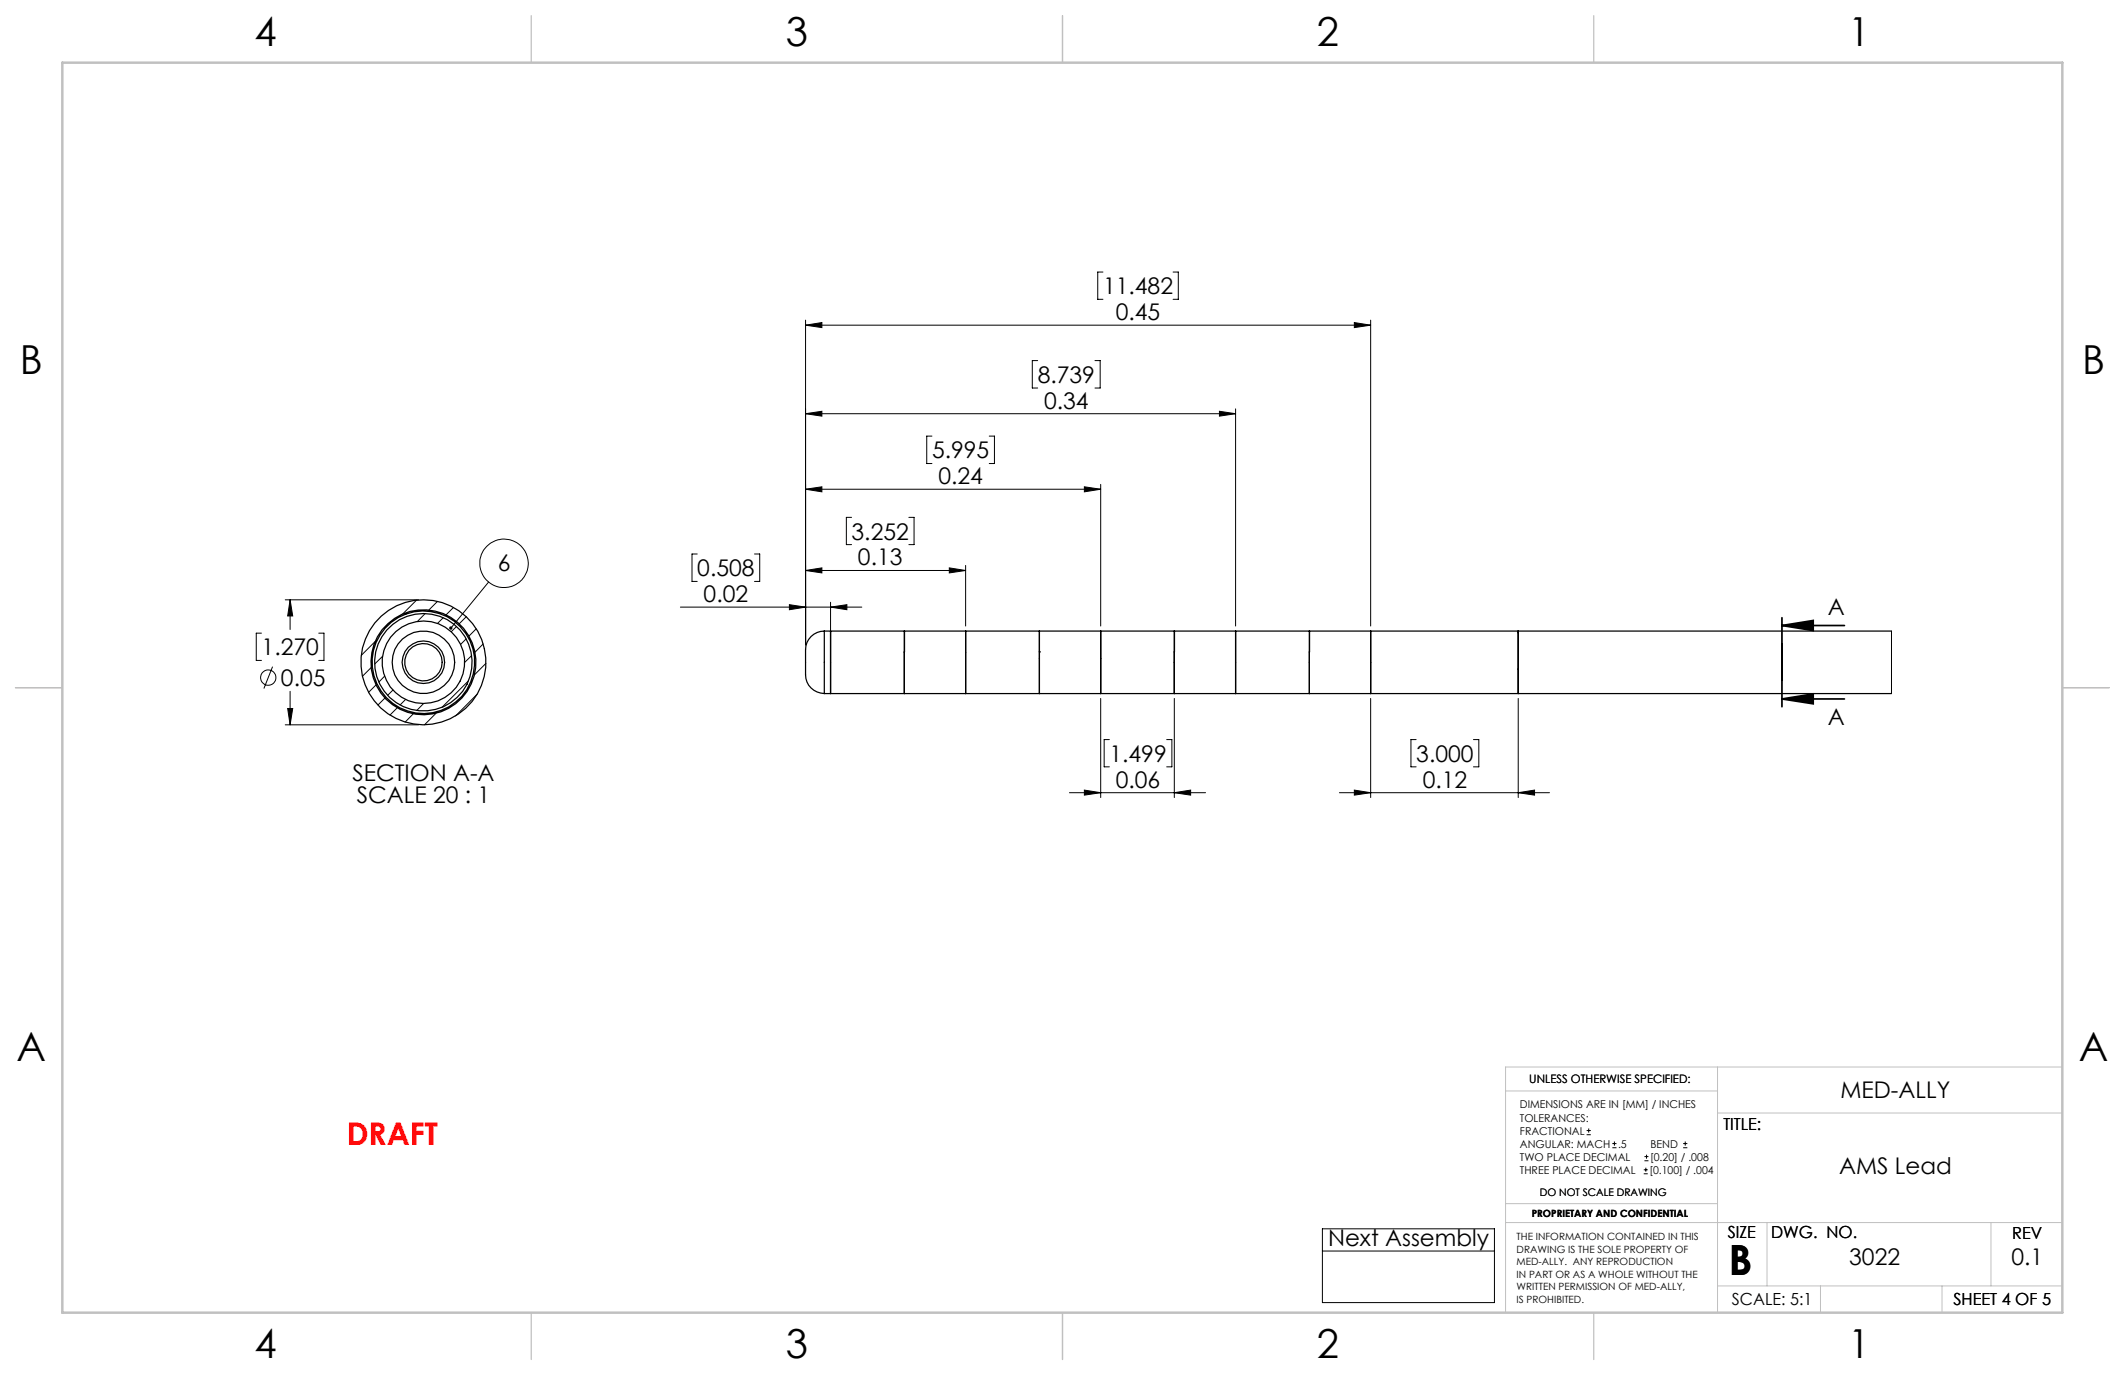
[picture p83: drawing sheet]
<svg xmlns="http://www.w3.org/2000/svg" width="432mm" height="279mm" viewBox="0 0 432 279" stroke-linecap="round" stroke-linejoin="round" font-family="sans-serif">
<defs><g id="words">
<text font-size="8.5" x="351.3" y="259">B</text>
<g font-size="8.1">
<text x="51.7" y="9.3">4</text>
<text x="159.7" y="9.3">3</text>
<text x="267.6" y="9.3">2</text>
<text x="375.6" y="9.3">1</text>
<text x="4" y="76">B</text>
<text x="423.1" y="76">B</text>
<text x="3.3" y="215.7">A</text>
<text x="422.4" y="215.7">A</text>
<text x="51.7" y="276">4</text>
<text x="159.7" y="276">3</text>
<text x="267.6" y="276">2</text>
<text x="375.6" y="276">1</text>
</g>
<text font-size="6.3" fill="#f00" x="70.4" y="232.8">DRAFT</text>
<g font-size="4.7">
<text x="224.2" y="59.8">11.482</text>
<text x="226.7" y="65">0.45</text>
<text x="210.9" y="77.8">8.739</text>
<text x="212.2" y="83">0.34</text>
<text x="189.4" y="93.2">5.995</text>
<text x="190.7" y="98.4">0.24</text>
<text x="173" y="109.6">3.252</text>
<text x="101.1" y="116.1">6</text>
<text x="141.7" y="117.1">0.508</text>
<text x="174.3" y="114.9">0.13</text>
<text x="143" y="122.3">0.02</text>
<text x="371.4" y="125">A</text>
<text x="53.2" y="133.2">1.270</text>
<text x="57.1" y="139.4">0.05</text>
<text x="371.4" y="147.3">A</text>
<text x="225.4" y="154.8">1.499</text>
<text x="287.8" y="154.8">3.000</text>
<text x="71.6" y="158.6">SECTION A-A</text>
<text x="226.7" y="160">0.06</text>
<text x="289.1" y="160">0.12</text>
<text x="72.5" y="163.1">SCALE 20 : 1</text>
<text x="374" y="223">MED-ALLY</text>
<text x="373.7" y="238.5">AMS Lead</text>
<text x="269.9" y="253.2">Next Assembly</text>
<text x="375.8" y="257.1">3022</text>
<text x="408.7" y="257.1">0.1</text>
</g>
<g font-size="3.4">
<text x="350.2" y="229.5">TITLE:</text>
<text x="351.1" y="251.6">SIZE</text>
<text x="359.9" y="251.6">DWG. NO.</text>
<text x="408.9" y="251.7">REV</text>
<text x="351.9" y="265.2">SCALE: 5:1</text>
<text x="396.9" y="265.2">SHEET 4 OF 5</text>
</g>
<text font-size="2.4" x="310.8" y="220.1">UNLESS OTHERWISE SPECIFIED:</text>
<g font-size="2.2">
<text x="308.8" y="225.2">DIMENSIONS ARE IN [MM] / INCHES</text>
<text x="308.8" y="227.9">TOLERANCES:</text>
<text x="308.8" y="230.5">FRACTIONAL</text>
<text x="308.8" y="233.2">ANGULAR: MACH</text>
<text x="328.8" y="233.2">.5</text>
<text x="335.4" y="233.2">BEND</text>
<text x="308.8" y="238.5">THREE PLACE DECIMAL</text>
<text x="308.8" y="235.8">TWO PLACE DECIMAL</text>
<text x="335.1" y="238.5">[0.100] / .004</text>
<text x="335.3" y="235.8">[0.20] / .008</text>
</g>
<text font-size="2.1" x="312.9" y="243.1">DO NOT SCALE DRAWING</text>
<g font-size="2">
<text x="311.3" y="247.3">PROPRIETARY AND CONFIDENTIAL</text>
<text x="308.2" y="252.1">THE INFORMATION CONTAINED IN THIS</text>
<text x="308.2" y="254.6">DRAWING IS THE SOLE PROPERTY OF</text>
<text x="308.2" y="257.1">MED-ALLY. ANY REPRODUCTION</text>
<text x="308.2" y="259.6">IN PART OR AS A WHOLE WITHOUT THE</text>
<text x="308.2" y="262.2">WRITTEN PERMISSION OF MED-ALLY,</text>
<text x="308.2" y="264.7">IS PROHIBITED.</text>
</g>
</g></defs>
<g fill="none" stroke="#000" stroke-width=".2">
<path d="M224.1 55.3h-1v5.5h1M238.4 55.3h1v5.5h-1M163.7 66.1l3.3-.6v1.1zM163.7 65.1v65.9M163.7 66.1h114.8M210.9 73.3h-1.1v5.5h1.1M222.5 73.3h1.1v5.5h-1.1M275.2 65.5l3.3 .6-3.3 .5zM278.5 65.1v62.1M163.7 99.4l3.3-.5v1zM163.7 99.4h60M163.7 84.1l3.3-.5v1z"/>
<path d="M163.7 84.1h87.4M189.4 88.6h-1.1v5.6h1.1M201 88.6h1.1v5.6h-1.1M220.3 98.9l3.4 .5-3.4 .5zM223.7 98.4v28.8M247.8 83.6l3.3 .5-3.3 .5zM251.1 83.1v44.1M99.3 118.3l-7.7 9.3M141.7 112.6h-1.1v5.5h1.1M153.3 112.6h1.1v5.5h-1.1M163.7 115.9l3.3-.5v1zM163.7 115.9h32.5"/>
<path d="M173 105.1h-1v5.6h1M184.7 105.1h1v5.6h-1M192.9 115.4l3.3 .5-3.3 .5zM196.2 114.9v12.3M53.1 128.7h-1v5.5h1M55.4 135.5l-1.8 4.4M58 121.9h27.1M58.9 121.9l.6 3.3h-1zM58.9 121.9v6M64.8 128.7h1v5.5h-1M75.4 135.6l-1.7 1.8M76.2 130.4l-2.8 2.8"/>
<path d="M76.4 139.2l-1.5 1.5M77.8 133.3l-1.7 1.6M78.1 137.4l-1.1 1.2M84.6 122l-2.8 2.8M86.4 124.7l-1.6 1.6M88.9 122.2l-1.8 1.8M90.1 125.5l-1.2 1.2M92.1 123.4l-1.5 1.6M92.8 127.3l-1.1 1.1M94.7 129.8l-1.1 1.2M94.8 125.3l-1.5 1.5M95.2 138.3l-5.4 5.4"/>
<path d="M95.8 133.2l-1.4 1.4M96.8 127.8l-1.5 1.5M98.2 130.8l-1.7 1.7M98.7 134.8l-2.3 2.4M138.3 123.4h36.8M160.4 122.9l3.3 .5-3.3 .5zM168.8 123.4l3.3-.5v1zM168.8 122.4v6.2M384.4 128.2v12.7M58 147.3h27.1M58.5 144h1l-.6 3.3zM58.9 140.5v6.8"/>
<path d="M78.2 141.9l-1.4 1.4M79.8 140.2l-1 1.1M80.7 143.8l-1.5 1.5M82.4 142.1l-1.1 1.2M84 145l-1.7 1.7M86.1 142.9l-1.4 1.5M88.6 144.9l-2.3 2.4M96.9 141.1l-4.3 4.4M223.7 141.9v20.2M225.4 150.3h-1v5.5h1M237.1 150.3h1v5.5h-1M238.6 141.9v20.2"/>
<path d="M278.5 141.9v20.2M287.8 150.3h-1.1v5.5h1.1M299.4 150.3h1.1v5.5h-1.1M308.5 141.9v20.2M217.3 161.1h27.7M220.3 160.5l3.4 .6-3.4 .5zM238.6 161.1l3.3-.6v1.1zM272.2 161.1h42.7M275.2 160.5l3.3 .6-3.3 .5zM308.5 161.1l3.3-.6v1.1zM322.4 230.6h.9M322.4 229.7h.9"/>
<path d="M322.8 229.3v.9M327.6 233.2h.9M327.6 232.4h.9M328 232v.8M334 238.5h.8M334 237.7h.8M334.2 235.9h.8M334.2 235h.8M334.4 237.3v.8M334.6 234.6v.8M342 233.2h.9M342 232.4h.9"/>
<path d="M342.4 232v.8M268.7 249.7h35v15h-35zM268.7 254.2h35"/>
<circle cx="102.4" cy="114.5" r="4.9"/>
<circle cx="54.5" cy="137.7" r="1.55"/>
</g>
<g fill="none" stroke="#000" stroke-width=".25">
<path d="M167.5 128.2a3.9 3.9 0 0 0-3.8 4.6 23 23 0 0 0 .3 5.8 3.9 3.9 0 0 0 3.5 2.3M167.5 128.2v12.7M167.5 128.2h216.9M168.8 128.2v12.7zM183.8 128.2v12.7v-12.7M196.2 128.2v12.7zM211.2 128.2v12.7zM211.2 132.5h.1M223.7 128.2v12.7zM238.6 128.2v12.7l.1-12.7M251.1 128.2v12.7zM266.1 128.2v12.7v-12.7"/>
<path d="M278.5 128.2v12.7zM308.5 128.2v12.7zM167.5 140.9h216.9"/>
<circle cx="86" cy="134.6" r="10.4"/>
<circle cx="86" cy="134.6" r="12.7"/>
<circle cx="86" cy="134.6" r="4.3"/>
<circle cx="86" cy="134.6" r="9.9"/>
<circle cx="86" cy="134.6" r="3.8"/>
<circle cx="86" cy="134.6" r="10.7"/>
<circle cx="86.1" cy="134.6" r="6.3"/>
<circle cx="86.1" cy="134.6" r="8.4"/>
</g>
<path d="M362.1 127.1l6.3-1v2zM362.1 127.1h12.7M362.1 125.5v18.1M362.1 142l6.3-1v2zM362.1 142h12.7" fill="none" stroke="#000" stroke-width=".35"/>
<path d="M349 216.8v49.9M419.1 216.8h-113.2v49.9M305.9 221.7h43.1M349 226.2h70.1M305.9 248.4h113.2M306 244.6h43M359.1 248.4v12.9M404.6 248.4v12.9M349 261.3h70.1M369.9 261.3v5.4M394.6 261.3v5.4" fill="none" stroke="#c0c0c0" stroke-width=".2"/>
<path d="M108 3.2v9.5M215.9 3.2v9.5M323.8 3.2v9.5M3.1 139.7h9.6M419.1 139.7h9.5M108 266.7v9.6M215.9 266.7v9.6M323.8 266.7v9.6" fill="none" stroke="#c0c0c0" stroke-width=".25"/>
<path d="M12.7 12.7h406.4v254h-406.4z" fill="none" stroke="#c0c0c0" stroke-width=".5"/>
<g fill="#000">
<path d="M91.4 127.4a.33 .33 0 0 1 .4 0 .33 .33 0 0 1 0 .4 .33 .33 0 0 1-.4 .1l.2-.3-.3 .2v-.2z"/>
<path d="M247.8 83.6l3.3 .5-3.3 .5zM163.7 84.1l3.3-.5v1zM275.2 65.5l3.3 .6-3.3 .5zM163.7 66.1l3.3-.6v1.1z"/>
<path d="M160.4 122.9l3.3 .5-3.3 .5zM168.8 123.4l3.3-.5v1zM163.7 115.9l3.3-.5v1zM192.9 115.4l3.3 .5-3.3 .5zM163.7 99.4l3.3-.5v1zM220.3 98.9l3.4 .5-3.4 .5zM275.2 160.5l3.3 .6-3.3 .5zM308.5 161.1l3.3-.6v1.1zM220.3 160.5l3.4 .6-3.4 .5zM238.6 161.1l3.3-.6v1.1zM58.9 121.9l.6 3.3h-1zM58.5 144h1l-.6 3.3z"/>
<path d="M362.1 127.1l6.3-1v2zM362.1 142l6.3-1v2z"/>
</g>
<use href="#words"/>
</svg>
